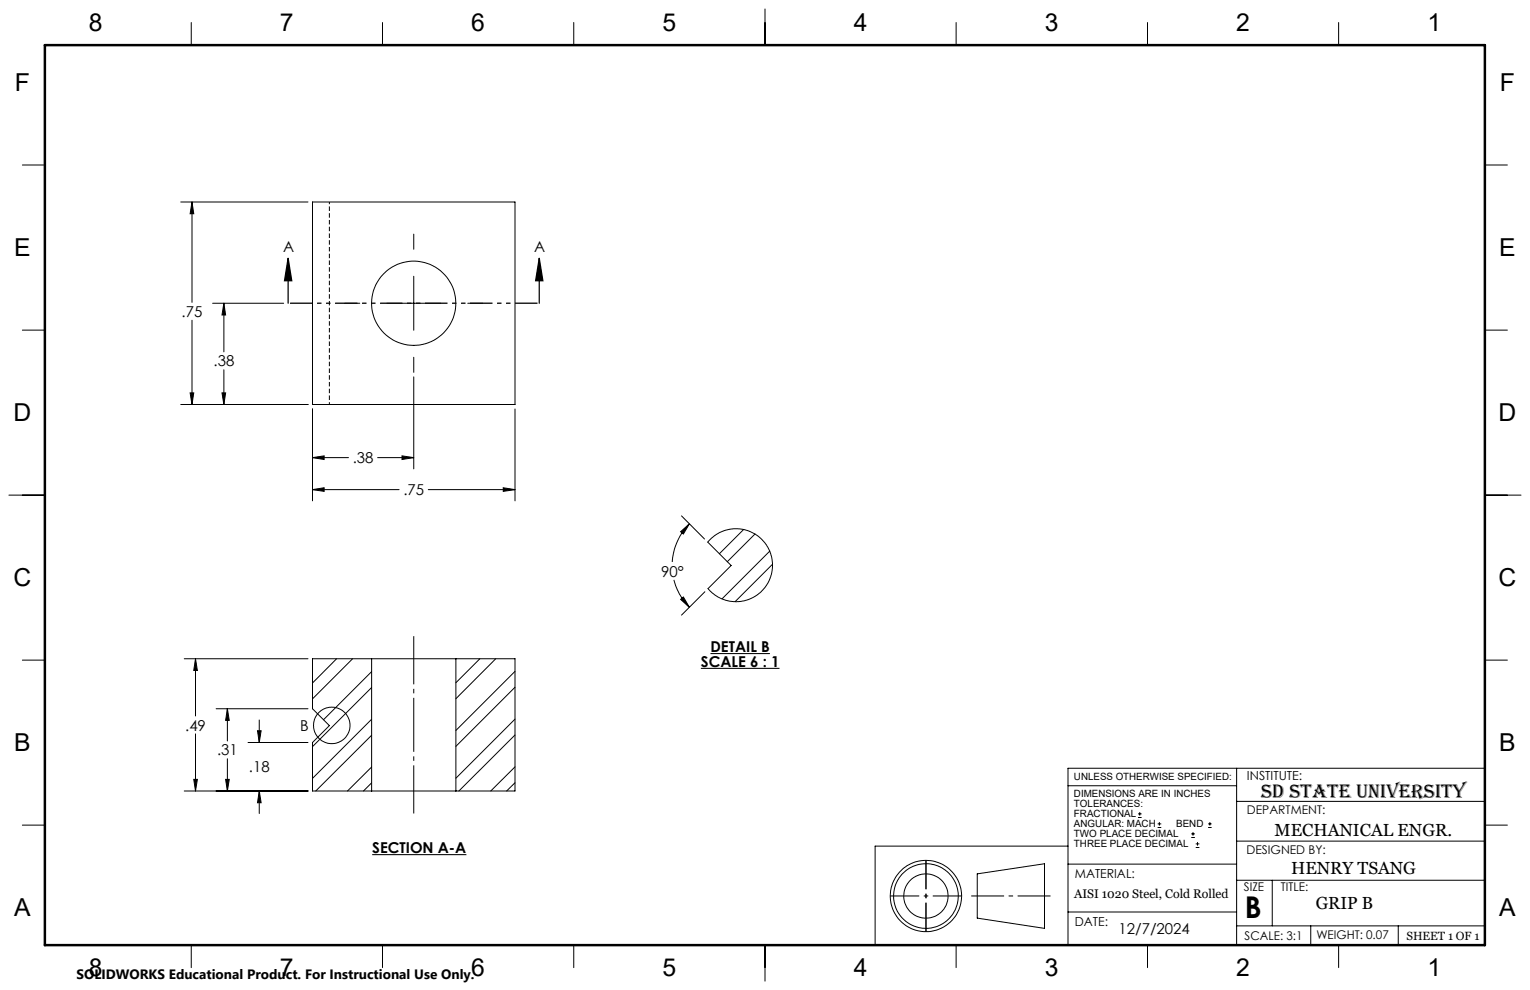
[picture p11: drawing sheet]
<svg xmlns="http://www.w3.org/2000/svg" width="432mm" height="279mm" viewBox="0 0 432 279" stroke-linecap="round" stroke-linejoin="round" font-family="sans-serif">
<defs><g id="words">
<text font-size="8.5" x="351.3" y="259">B</text>
<g font-size="7">
<text x="25" y="8.7">8</text>
<text x="79" y="8.7">7</text>
<text x="133" y="8.7">6</text>
<text x="187" y="8.7">5</text>
<text x="240.9" y="8.7">4</text>
<text x="294.9" y="8.7">3</text>
<text x="348.9" y="8.7">2</text>
<text x="402.9" y="8.7">1</text>
<text x="4.2" y="25.7">F</text>
<text x="423.3" y="25.7">F</text>
<text x="4" y="72.2">E</text>
<text x="423.1" y="72.2">E</text>
<text x="3.8" y="118.8">D</text>
<text x="422.9" y="118.8">D</text>
<text x="3.8" y="165.4">C</text>
<text x="422.9" y="165.4">C</text>
<text x="4" y="211.9">B</text>
<text x="423.1" y="211.9">B</text>
<text x="4" y="258.5">A</text>
<text x="423.1" y="258.5">A</text>
<text x="25" y="275.4">8</text>
<text x="79" y="275.4">7</text>
<text x="133" y="275.4">6</text>
<text x="187" y="275.4">5</text>
<text x="240.9" y="275.4">4</text>
<text x="294.9" y="275.4">3</text>
<text x="348.9" y="275.4">2</text>
<text x="402.9" y="275.4">1</text>
</g>
<text font-size="5.6" x="355.9" y="225.1">sd state university</text>
<g font-size="4.9">
<text x="359.7" y="235.9">MECHANICAL ENGR.</text>
<text x="364.4" y="246.6">HENRY TSANG</text>
<text x="371.3" y="256.5">GRIP B</text>
</g>
<g font-size="4.2">
<text x="79.9" y="71">A</text>
<text x="150.7" y="71">A</text>
<text x="51.3" y="89.4">.75</text>
<text x="60.3" y="103.4">.38</text>
<text x="99.6" y="130.7">.38</text>
<text x="113.8" y="139.7">.75</text>
<text x="186.6" y="162.7">90°</text>
<text x="200.5" y="184">DETAIL B</text>
<text x="197.8" y="188.2">SCALE 6 : 1</text>
<text x="52.3" y="206.2">.49</text>
<text x="84.7" y="206.4">B</text>
<text x="61.3" y="213.2">.31</text>
<text x="70.3" y="218">.18</text>
<text x="105" y="240.7">SECTION A-A</text>
<text x="315.7" y="263.7">12/7/2024</text>
</g>
<text font-size="3.8" x="21.6" y="276.3">SOLIDWORKS Educational Product. For Instructional Use Only.</text>
<g font-size="3.5">
<text x="351.9" y="220.2">INSTITUTE:</text>
<text x="303.3" y="247.7">MATERIAL:</text>
<text x="303.1" y="253.4">AISI 1020 Steel, Cold Rolled</text>
<text x="303.3" y="261.3">DATE:</text>
</g>
<g font-size="3.4">
<text x="351.9" y="229.7">DEPARTMENT:</text>
<text x="351.8" y="241">DESIGNED BY:</text>
<text x="351.1" y="251.6">SIZE</text>
<text x="361.5" y="251.6">TITLE:</text>
<text x="351.2" y="265.2">SCALE: 3:1</text>
<text x="371.5" y="265.1">WEIGHT: 0.07</text>
<text x="396.9" y="265.2">SHEET 1 OF 1</text>
</g>
<g font-size="2.8">
<text x="303.1" y="220.2">UNLESS OTHERWISE SPECIFIED:</text>
<text x="303.1" y="225">DIMENSIONS ARE IN INCHES</text>
<text x="303.1" y="227.8">TOLERANCES:</text>
<text x="303.1" y="230.6">FRACTIONAL</text>
<text x="303.1" y="233.4">ANGULAR: MACH</text>
<text x="331.9" y="233.4">BEND</text>
<text x="303.1" y="236.3">TWO PLACE DECIMAL</text>
<text x="303.1" y="239.1">THREE PLACE DECIMAL</text>
</g>
</g></defs>
<path d="M93 114.1v-57.1" fill="none" stroke="#000" stroke-width=".28" stroke-dasharray="1.3 .6" stroke-dashoffset=".6" stroke-linecap="butt"/>
<g fill="none" stroke="#000" stroke-width=".28">
<path d="M54 6.4v6.3M107.9 6.4v6.3M161.9 6.4v6.3M215.9 2.5v10.2M269.8 6.4v6.3M323.8 6.4v6.3M377.8 6.4v6.3M6.3 46.6h6.4M51 57h35.9M54.2 57l.5 3.3h-1zM54.2 57v28.3M88.2 57h57.1v57.2h-57.1z"/>
<path d="M419.1 46.6h6.3M116.8 66.1v4.2M116.8 78v15.2M6.3 93.2h6.4M54.2 90.4v23.8M60 85.6h20M63.2 85.6l.5 3.3h-1zM63.2 85.6v13.7M97.3 85.6h4.2M109.1 85.6h15.3M132 85.6h4.3M419.1 93.2h6.3"/>
<path d="M51 114.2h35.9M53.7 110.9h1l-.5 3.3zM62.7 110.9h1l-.5 3.3zM63.2 104.4v9.8M88.2 115.4v26M116.8 100.8v4.3M116.8 106.4v25.9M145.3 115.4v26M2.5 139.7h10.2M88.2 129.2l3.3-.5v1zM88.2 138.2l3.3-.5v1zM88.2 129.2h10.2"/>
<path d="M88.2 138.2h24.4M106.6 129.2h10.2M113.5 128.7l3.3 .5-3.3 .5zM120.9 138.2h24.4M142 137.7l3.3 .5-3.3 .5zM419.1 139.7h10.2M192.1 150.1l2.5-2.3-1.7 2.9zM192.3 145.6l6.5 6.5M194.6 147.8a16.9 16.9 0 0 0-4.9 10.8M200.1 152.5l1.4-1.2 1.8-1.1 1.4-.6 2.3-.4 2.1 .1 2.1 .5 1.9 .9 1.6 1.3 1.7 1.9 .8 1.6 .8 3.4-.2 2.6-.5 1.8-1 1.9-1.4 1.7-1.4 1.1-2 1.1-1.7 .5-1.9 .2-1.9-.1-2.1-.6-2-1.1-1.3-1.1-.8-.8 6.5-6.5-6.6-6.6zM209.9 149.4l-6.9 6.9M213.1 150.7l-7.9 7.8"/>
<path d="M217.2 155.5l-13.4 13.5M218 159.2l-10.5 10.6M190.2 163.7l1.5 3.9 1.3 2 1.6 1.8M192.1 169.2l.8-.7 1.7 2.9zM198.9 167l-6.6 6.6M6.3 186.3h6.4M52 185.9h34.9M55.2 185.9l.5 3.3h-1zM55.2 185.9v16.2M95 185.9l-6.8 6.9M99.5 185.9l-11.3 11.3M104.9 185.9h23.8"/>
<path d="M104.9 185.9h-16.7v14.1l4.8 4.8-4.8 4.7v13.7h16.7M104.9 189.5l-13.6 13.6M104.9 194l-16.7 16.7M104.9 185.9v37.3M128.7 185.9h16.6v37.3h-16.6M128.7 185.9v37.3M135.4 185.9l-6.7 6.8M139.9 185.9l-11.2 11.3M145.3 189.5l-16.6 16.7M145.3 194l-16.6 16.6M419.1 186.3h6.3M54.7 220h1l-.5 3.2z"/>
<path d="M55.2 207.1v16.1M61 200h25.9M63.7 220h1l-.5 3.2zM64.2 200l.5 3.3h-1zM64.2 200v9.1M64.2 214.1v9.1M70 209.5h16.9M72.7 206.2h1l-.5 3.3zM73.2 203.2v6.3M104.9 203l-16.7 16.7M104.9 216.5l-6.8 6.7M104.9 207.5l-15.8 15.7"/>
<path d="M145.3 203l-16.6 16.6M145.3 216.4l-6.8 6.8M145.3 207.4l-15.8 15.8M349 216.8v49.9M419.1 216.8h-117.7v49.9M6.3 232.9h6.4M52 223.2h34.9M73.2 223.2l.5 3.4h-1zM73.2 223.2v6.4M104.9 223.2h23.8M104.9 220.9l-2.3 2.3M145.3 220.9l-2.3 2.3"/>
<path d="M301.4 221.8h47.6M301.4 238.8h-54.4v27.9M321.2 230.7h1M321.2 229.7h1M321.7 229.2v1M326.7 233.5h1M326.7 232.5h1M327.2 232v1M336.2 236.4h1M336.2 235.3h1M336.7 234.8v1M337.5 239.2h1"/>
<path d="M337.5 238.2h1M338 237.7v1M341 233.5h.9M341 232.5h.9M341.5 232v1M349 226.2h70.1M349 237.4h70.1M419.1 232.9h6.3M275.8 246.6l19-2.8v18.2l-19-2.9zM301.4 243.9h47.6M301.4 257.4h47.6M349 248.4h70.1"/>
<path d="M359.1 248.4v12.9M54 266.7v6.4M107.9 266.7v6.4M161.9 266.7v6.4M215.9 266.7v10.2M269.8 266.7v6.4M323.8 266.7v6.4M349 261.3h70.1M369.9 261.3v5.4M377.8 266.7v6.4M394.6 261.3v5.4"/>
<circle cx="116.8" cy="85.6" r="11.9"/>
<circle cx="93.6" cy="204.7" r="5.2"/>
<circle cx="261.3" cy="252.9" r="6.3"/>
<circle cx="261.3" cy="252.9" r="10.1"/>
<circle cx="261.3" cy="252.9" r="9.1"/>
</g>
<path d="M197.8 188.6h22.2M200.5 184.5h16.8M105 241.2h26.6" fill="none" stroke="#000" stroke-width=".3"/>
<path d="M81.3 72.9l1 6.3h-2zM81.3 72.9v12.7M152.2 72.9l1 6.3h-2zM152.2 72.9v12.7" fill="none" stroke="#000" stroke-width=".35"/>
<path d="M116.8 179.5v50.1" fill="none" stroke="#000" stroke-width=".28" stroke-dasharray="15.2 1.3 1.3 1.3" stroke-dashoffset="1.7" stroke-linecap="butt"/>
<path d="M152.2 85.6h-70.9" fill="none" stroke="#000" stroke-width=".35" stroke-dasharray="6.3 1.3 1.3 1.3 1.3 1.3" stroke-dashoffset="-.5" stroke-linecap="butt"/>
<path d="M251.3 252.9h20.1M261.3 242.8v20.1M261.3 262.9v-20.1" fill="none" stroke="#000" stroke-width=".28" stroke-dasharray="15.2 1.3 1.3 1.3" stroke-dashoffset="7.1" stroke-linecap="butt"/>
<path d="M274.1 252.9h22.4" fill="none" stroke="#000" stroke-width=".28" stroke-dasharray="15.2 1.3 1.3 1.3" stroke-dashoffset="6" stroke-linecap="butt"/>
<path d="M12.7 12.7h406.4v254h-406.4z" fill="none" stroke="#000" stroke-width=".7"/>
<g fill="#000">
<path d="M152.2 72.9l1 6.3h-2zM81.3 72.9l1 6.3h-2z"/>
<path d="M62.7 110.9h1l-.5 3.3zM63.2 85.6l.5 3.3h-1zM53.7 110.9h1l-.5 3.3zM54.2 57l.5 3.3h-1z"/>
<path d="M88.2 129.2l3.3-.5v1zM113.5 128.7l3.3 .5-3.3 .5zM88.2 138.2l3.3-.5v1zM142 137.7l3.3 .5-3.3 .5zM73.2 223.2l.5 3.4h-1zM72.7 206.2h1l-.5 3.3zM63.7 220h1l-.5 3.2zM64.2 200l.5 3.3h-1zM54.7 220h1l-.5 3.2zM55.2 185.9l.5 3.3h-1zM192.1 150.1l2.5-2.3-1.7 2.9zM192.1 169.2l.8-.7 1.7 2.9z"/>
</g>
<use href="#words"/>
</svg>
